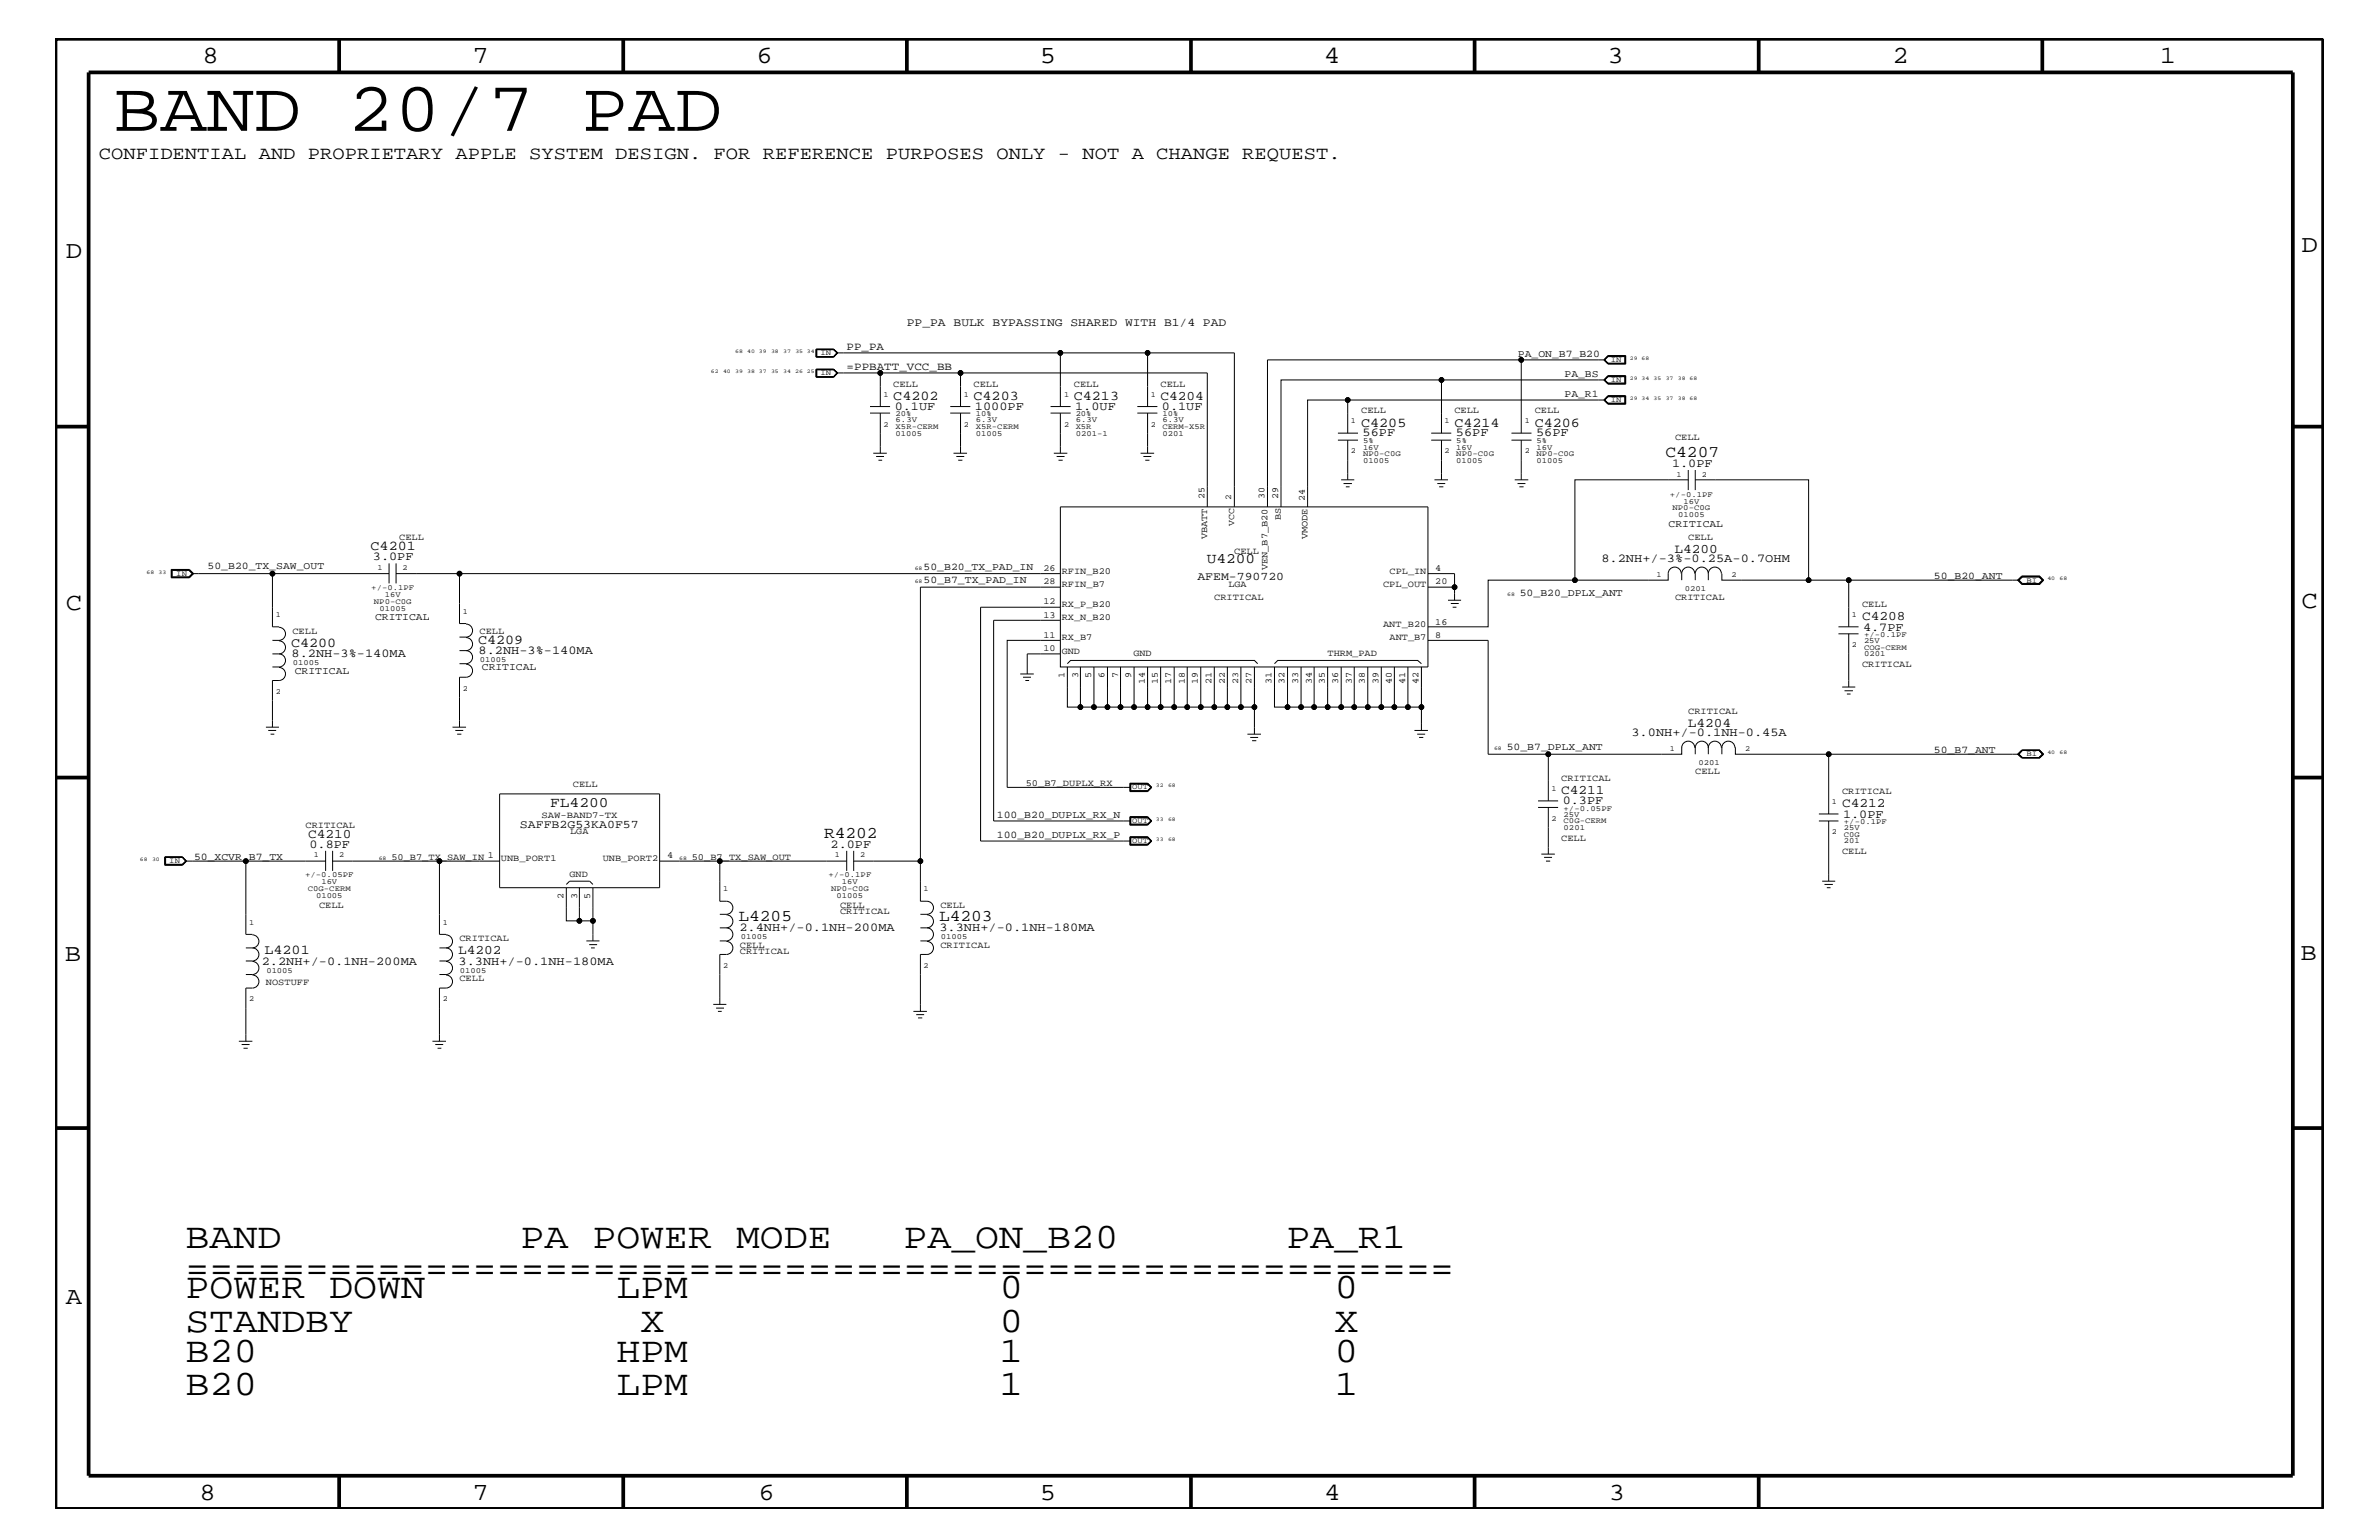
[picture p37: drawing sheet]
<svg xmlns="http://www.w3.org/2000/svg" width="432mm" height="279mm" viewBox="0 0 432 279" stroke-linecap="round" stroke-linejoin="round" font-family="sans-serif">
<defs><g id="words">
<text font-size="12.9" x="20.6" y="23.7">BAND 20/7 PAD</text>
<g font-size="6.5">
<text x="33.7" y="226.5">BAND</text>
<text x="94.5" y="226.5">PA POWER MODE</text>
<text x="164" y="226.5">PA_ON_B20</text>
<text x="233.5" y="226.5">PA_R1</text>
<text x="33.7" y="232">=====================================================</text>
<text x="33.7" y="235.6">POWER DOWN</text>
<text x="111.9" y="235.6">LPM</text>
<text x="181.4" y="235.6">0</text>
<text x="242.2" y="235.6">0</text>
<text x="33.7" y="241.7">STANDBY</text>
<text x="116.2" y="241.7">X</text>
<text x="181.4" y="241.7">0</text>
<text x="242.2" y="241.7">X</text>
<text x="33.7" y="247.1">B20</text>
<text x="111.9" y="247.1">HPM</text>
<text x="181.4" y="247.1">1</text>
<text x="242.2" y="247.1">0</text>
<text x="33.7" y="253.2">B20</text>
<text x="111.9" y="253.2">LPM</text>
<text x="181.4" y="253.2">1</text>
<text x="242.2" y="253.2">1</text>
</g>
<g font-size="4.5">
<text x="36.7" y="11.5">8</text>
<text x="85.8" y="11.5">7</text>
<text x="137.3" y="11.5">6</text>
<text x="188.7" y="11.5">5</text>
<text x="240.3" y="11.5">4</text>
<text x="291.8" y="11.5">3</text>
<text x="343.5" y="11.5">2</text>
<text x="392" y="11.5">1</text>
<text x="11.9" y="46.8">D</text>
<text x="417.7" y="45.7">D</text>
<text x="11.9" y="110.6">C</text>
<text x="417.7" y="110.4">C</text>
<text x="11.8" y="174.3">B</text>
<text x="417.6" y="174.2">B</text>
<text x="11.9" y="236.7">A</text>
<text x="36.2" y="272.1">8</text>
<text x="85.8" y="272.1">7</text>
<text x="137.7" y="272.1">6</text>
<text x="188.7" y="272.1">5</text>
<text x="240.4" y="272.1">4</text>
<text x="292" y="272.1">3</text>
</g>
<text font-size="3.3" x="17.9" y="28.9">CONFIDENTIAL AND PROPRIETARY APPLE SYSTEM DESIGN. FOR REFERENCE PURPOSES ONLY - NOT A CHANGE REQUEST.</text>
<g font-size="3">
<text x="302.3" y="82.8">C4207</text>
<text x="149.6" y="152">R4202</text>
<text x="134" y="167.1">L4205</text>
<text x="170.4" y="167.1">L4203</text>
</g>
<g font-size="2.6">
<text x="219" y="102.2">U4200</text>
<text x="99.9" y="146.5">FL4200</text>
</g>
<g font-size="2.5">
<text x="162.1" y="72.6">C4202</text>
<text x="176.7" y="72.6">C4203</text>
<text x="194.9" y="72.6">C4213</text>
<text x="247.1" y="77.4">C4205</text>
<text x="264" y="77.4">C4214</text>
<text x="278.6" y="77.4">C4206</text>
<text x="67.3" y="99.9">C4201</text>
<text x="52.8" y="117.4">C4200</text>
<text x="86.8" y="116.8">C4209</text>
<text x="48" y="173.2">L4201</text>
</g>
<g font-size="2.4">
<text x="210.7" y="72.6">C4204</text>
<text x="303.9" y="100.4">L4200</text>
<text x="338" y="112.6">C4208</text>
<text x="306.4" y="131.9">L4204</text>
<text x="283.4" y="144">C4211</text>
<text x="334.3" y="146.5">C4212</text>
<text x="55.9" y="152">C4210</text>
<text x="83.1" y="173.2">L4202</text>
</g>
<g font-size="2.2">
<text x="162.4" y="74.4">0.1UF</text>
<text x="177" y="74.4">1000PF</text>
<text x="195.2" y="74.4">1.0UF</text>
<text x="210.9" y="74.4">0.1UF</text>
<text x="247.3" y="79.2">56PF</text>
<text x="264.2" y="79.2">56PF</text>
<text x="278.8" y="79.2">56PF</text>
<text x="303.5" y="84.7">1.0PF</text>
<text x="67.7" y="101.6">3.0PF</text>
<text x="290.7" y="102.1">8.2NH+/-3%-0.25A-0.7OHM</text>
<text x="52.9" y="119.2">8.2NH-3%-140MA</text>
<text x="86.9" y="118.6">8.2NH-3%-140MA</text>
<text x="338.2" y="114.4">4.7PF</text>
<text x="296.1" y="133.5">3.0NH+/-0.1NH-0.45A</text>
<text x="283.6" y="145.9">0.3PF</text>
<text x="334.5" y="148.4">1.0PF</text>
<text x="56.2" y="153.8">0.8PF</text>
<text x="150.7" y="153.8">2.0PF</text>
<text x="134.2" y="168.9">2.4NH+/-0.1NH-200MA</text>
<text x="170.5" y="168.9">3.3NH+/-0.1NH-180MA</text>
<text x="47.5" y="175">2.2NH+/-0.1NH-200MA</text>
<text x="83.2" y="175">3.3NH+/-0.1NH-180MA</text>
</g>
<g font-size="2.1">
<text x="164.6" y="59.2">PP_PA BULK BYPASSING SHARED WITH B1/4 PAD</text>
<text x="217.3" y="105.3">AFEM-790720</text>
<text x="94.4" y="150.1">SAFFB2G53KA0F57</text>
</g>
<g font-size="2">
<text x="153.7" y="63.4">PP_PA</text>
<text x="153.7" y="67.1">=PPBATT_VCC_BB</text>
</g>
<g font-size="1.9">
<text x="275.5" y="64.7">PA_ON_B7_B20</text>
<text x="284" y="68.4">PA_BS</text>
<text x="284" y="72">PA_R1</text>
<text x="302.9" y="95.7">CRITICAL</text>
<text x="37.7" y="103.2">50_B20_TX_SAW_OUT</text>
<text x="167.6" y="105.9">50_B7_TX_PAD_IN</text>
<text x="167.6" y="103.5">50_B20_TX_PAD_IN</text>
<text x="351" y="105">50_B20_ANT</text>
<text x="68.1" y="112.5">CRITICAL</text>
<text x="275.8" y="108.1">50_B20_DPLX_ANT</text>
<text x="53.5" y="122.2">CRITICAL</text>
<text x="87.5" y="121.5">CRITICAL</text>
<text x="273.5" y="136">50_B7_DPLX_ANT</text>
<text x="351" y="136.6">50_B7_ANT</text>
<text x="180.9" y="148.4">100_B20_DUPLX_RX_N</text>
<text x="35.2" y="156">50_XCVR_B7_TX</text>
<text x="180.9" y="152">100_B20_DUPLX_RX_P</text>
</g>
<g font-size="1.7">
<text x="162.1" y="70.1">CELL</text>
<text x="176.7" y="70.1">CELL</text>
<text x="194.9" y="70.1">CELL</text>
<text x="210.7" y="70.1">CELL</text>
<text x="247.1" y="75">CELL</text>
<text x="264" y="75">CELL</text>
<text x="278.6" y="75">CELL</text>
<text x="304" y="79.9">CELL</text>
<text x="218.6" y="90.6" transform="rotate(-90 218.6 90.6)">25</text>
<text x="229.5" y="90.6" transform="rotate(-90 229.5 90.6)">30</text>
<text x="232" y="90.6" transform="rotate(-90 232 90.6)">29</text>
<text x="232.5" y="94.4" transform="rotate(-90 232.5 94.4)">BS</text>
<text x="236.8" y="90.9" transform="rotate(-90 236.8 90.9)">24</text>
<text x="72.5" y="98">CELL</text>
<text x="219.1" y="97.8" transform="rotate(-90 219.1 97.8)">VBATT</text>
<text x="224" y="100.4">CELL</text>
<text x="237.3" y="97.8" transform="rotate(-90 237.3 97.8)">VMODE</text>
<text x="306.4" y="98">CELL</text>
<text x="189.4" y="103.6">26</text>
<text x="189.4" y="106">28</text>
<text x="192.7" y="104.1">RFIN_B20</text>
<text x="192.7" y="106.5">RFIN_B7</text>
<text x="223" y="106.5">LGA</text>
<text x="230" y="103.5" transform="rotate(-90 230 103.5)">VEN_B7_B20</text>
<text x="251" y="106.5">CPL_OUT</text>
<text x="252.2" y="104.1">CPL_IN</text>
<text x="260.5" y="103.6">4</text>
<text x="260.5" y="106">20</text>
<text x="189.4" y="112">13</text>
<text x="189.4" y="109.7">12</text>
<text x="192.7" y="110.2">RX_P_B20</text>
<text x="192.7" y="112.6">RX_N_B20</text>
<text x="220.4" y="108.9">CRITICAL</text>
<text x="251" y="113.7">ANT_B20</text>
<text x="260.5" y="113.3">16</text>
<text x="304" y="108.9">CRITICAL</text>
<text x="338" y="110.2">CELL</text>
<text x="53.1" y="115">CELL</text>
<text x="87" y="115">CELL</text>
<text x="189.4" y="118.1">10</text>
<text x="189.4" y="115.7">11</text>
<text x="192.7" y="118.6">GND</text>
<text x="192.7" y="116.2">RX_B7</text>
<text x="205.7" y="119.1">GND</text>
<text x="241" y="119.1">THRM_PAD</text>
<text x="252.2" y="116.2">ANT_B7</text>
<text x="260.5" y="115.7">8</text>
<text x="193.2" y="123" transform="rotate(-90 193.2 123)">1</text>
<text x="195.7" y="123" transform="rotate(-90 195.7 123)">3</text>
<text x="198" y="123" transform="rotate(-90 198 123)">5</text>
<text x="200.5" y="123" transform="rotate(-90 200.5 123)">6</text>
<text x="202.9" y="123" transform="rotate(-90 202.9 123)">7</text>
<text x="205.3" y="123" transform="rotate(-90 205.3 123)">9</text>
<text x="207.8" y="124.1" transform="rotate(-90 207.8 124.1)">14</text>
<text x="210.1" y="124.1" transform="rotate(-90 210.1 124.1)">15</text>
<text x="212.6" y="124.1" transform="rotate(-90 212.6 124.1)">17</text>
<text x="215.1" y="124.1" transform="rotate(-90 215.1 124.1)">18</text>
<text x="217.4" y="124.1" transform="rotate(-90 217.4 124.1)">19</text>
<text x="219.9" y="124.1" transform="rotate(-90 219.9 124.1)">21</text>
<text x="230.8" y="124.1" transform="rotate(-90 230.8 124.1)">31</text>
<text x="233.2" y="124.1" transform="rotate(-90 233.2 124.1)">32</text>
<text x="235.6" y="124.1" transform="rotate(-90 235.6 124.1)">33</text>
<text x="238.1" y="124.1" transform="rotate(-90 238.1 124.1)">34</text>
<text x="240.5" y="124.1" transform="rotate(-90 240.5 124.1)">35</text>
<text x="242.9" y="124.1" transform="rotate(-90 242.9 124.1)">36</text>
<text x="245.4" y="124.1" transform="rotate(-90 245.4 124.1)">37</text>
<text x="247.7" y="124.1" transform="rotate(-90 247.7 124.1)">38</text>
<text x="250.2" y="124.1" transform="rotate(-90 250.2 124.1)">39</text>
<text x="252.6" y="124.1" transform="rotate(-90 252.6 124.1)">40</text>
<text x="255" y="124.1" transform="rotate(-90 255 124.1)">41</text>
<text x="257.5" y="124.1" transform="rotate(-90 257.5 124.1)">42</text>
<text x="338" y="121">CRITICAL</text>
<text x="306.4" y="129.6">CRITICAL</text>
<text x="104" y="142.9">CELL</text>
<text x="186.2" y="142.6">50_B7_DUPLX_RX</text>
<text x="283.4" y="141.7">CRITICAL</text>
<text x="307.7" y="140.4">CELL</text>
<text x="98.3" y="148.4">SAW-BAND7-TX</text>
<text x="334.3" y="144">CRITICAL</text>
<text x="55.5" y="150.1">CRITICAL</text>
<text x="71" y="156">50_B7_TX_SAW_IN 1</text>
<text x="103.5" y="151.3">LGA</text>
<text x="121.1" y="155.7">4</text>
<text x="125.6" y="156">50_B7_TX_SAW_OUT</text>
<text x="283.4" y="152.6">CELL</text>
<text x="334.3" y="155">CELL</text>
<text x="90.9" y="156.2">UNB_PORT1</text>
<text x="103.4" y="159">GND</text>
<text x="109.4" y="156.2">UNB_PORT2</text>
<text x="57.9" y="164.7">CELL</text>
<text x="102.3" y="163.1" transform="rotate(-90 102.3 163.1)">2</text>
<text x="104.7" y="163.1" transform="rotate(-90 104.7 163.1)">3</text>
<text x="107.1" y="163.1" transform="rotate(-90 107.1 163.1)">5</text>
<text x="152.5" y="165.9">CRITICAL</text>
<text x="152.5" y="164.7">CELL</text>
<text x="170.7" y="164.7">CELL</text>
<text x="83.4" y="170.7">CRITICAL</text>
<text x="134.3" y="172">CELL</text>
<text x="134.3" y="173.2">CRITICAL</text>
<text x="170.7" y="172">CRITICAL</text>
<text x="48.3" y="178.7">NOSTUFF</text>
<text x="83.4" y="178">CELL</text>
</g>
<g font-size="1.6">
<text x="223.4" y="90.7" transform="rotate(-90 223.4 90.7)">2</text>
<text x="224" y="95.4" transform="rotate(-90 224 95.4)">VCC</text>
<text x="222.3" y="124.1" transform="rotate(-90 222.3 124.1)">22</text>
<text x="224.7" y="124.1" transform="rotate(-90 224.7 124.1)">23</text>
<text x="227.2" y="124.1" transform="rotate(-90 227.2 124.1)">27</text>
</g>
<g font-size="1.4">
<text x="148.9" y="64.5">IN</text>
<text x="292.4" y="65.6">IN</text>
<text x="148.9" y="68.1">IN</text>
<text x="160.4" y="72">1</text>
<text x="174.9" y="72">1</text>
<text x="193.1" y="72">1</text>
<text x="208.9" y="72">1</text>
<text x="292.4" y="69.3">IN</text>
<text x="160.4" y="77.4">2</text>
<text x="162.6" y="75.6">20%</text>
<text x="162.6" y="77.9">X5R-CERM</text>
<text x="162.6" y="76.7">6.3V</text>
<text x="174.9" y="77.4">2</text>
<text x="177.1" y="76.7">6.3V</text>
<text x="177.1" y="77.9">X5R-CERM</text>
<text x="177.1" y="75.6">10%</text>
<text x="193.1" y="77.4">2</text>
<text x="195.2" y="75.6">20%</text>
<text x="195.2" y="76.7">6.3V</text>
<text x="195.2" y="77.9">X5R</text>
<text x="208.9" y="77.4">2</text>
<text x="211" y="77.9">CERM-X5R</text>
<text x="211" y="76.7">6.3V</text>
<text x="211" y="75.6">10%</text>
<text x="245.2" y="76.8">1</text>
<text x="262.2" y="76.8">1</text>
<text x="276.8" y="76.8">1</text>
<text x="292.4" y="72.9">IN</text>
<text x="162.6" y="79.1">01005</text>
<text x="177.1" y="79.1">01005</text>
<text x="195.2" y="79.1">0201-1</text>
<text x="211" y="79.1">0201</text>
<text x="245.2" y="82.2">2</text>
<text x="247.4" y="81.6">16V</text>
<text x="247.4" y="83.9">01005</text>
<text x="247.4" y="82.7">NP0-C0G</text>
<text x="247.4" y="80.5">5%</text>
<text x="262.2" y="82.2">2</text>
<text x="264.3" y="81.6">16V</text>
<text x="264.3" y="80.5">5%</text>
<text x="264.3" y="83.9">01005</text>
<text x="264.3" y="82.7">NP0-C0G</text>
<text x="276.8" y="82.2">2</text>
<text x="278.9" y="80.5">5%</text>
<text x="278.9" y="81.6">16V</text>
<text x="278.9" y="83.9">01005</text>
<text x="278.9" y="82.7">NP0-C0G</text>
<text x="304.3" y="86.5">1</text>
<text x="308.9" y="86.5">2</text>
<text x="303.1" y="90.1">+/-0.1PF</text>
<text x="303.6" y="92.6">NP0-C0G</text>
<text x="304.6" y="93.8">01005</text>
<text x="305.6" y="91.4">16V</text>
<text x="32" y="104.4">IN</text>
<text x="67.4" y="107.1">+/-0.1PF</text>
<text x="68.5" y="103.5">1</text>
<text x="73.1" y="103.5">2</text>
<text x="300.7" y="104.7">1</text>
<text x="305.8" y="107.2">0201</text>
<text x="314.3" y="104.7">2</text>
<text x="367.8" y="105.7">BI</text>
<text x="50" y="112">1</text>
<text x="67.9" y="109.5">NP0-C0G</text>
<text x="68.9" y="110.8">01005</text>
<text x="69.8" y="108.3">16V</text>
<text x="84" y="111.4">1</text>
<text x="336.1" y="112">1</text>
<text x="336.1" y="117.4">2</text>
<text x="338.3" y="116.7">25V</text>
<text x="338.3" y="119.1">0201</text>
<text x="338.3" y="115.6">+/-0.1PF</text>
<text x="338.3" y="117.9">COG-CERM</text>
<text x="50" y="125.9">2</text>
<text x="53.2" y="120.7">01005</text>
<text x="84" y="125.3">2</text>
<text x="87.1" y="120.1">01005</text>
<text x="303.1" y="136.2">1</text>
<text x="316.7" y="136.2">2</text>
<text x="367.8" y="137.2">BI</text>
<text x="205.5" y="143.2">OUT</text>
<text x="281.6" y="143.5">1</text>
<text x="308.3" y="138.7">0201</text>
<text x="205.5" y="149.3">OUT</text>
<text x="281.6" y="149">2</text>
<text x="283.8" y="149.4">C0G-CERM</text>
<text x="283.8" y="147.1">+/-0.05PF</text>
<text x="283.8" y="148.2">25V</text>
<text x="332.5" y="145.9">1</text>
<text x="334.7" y="149.5">+/-0.1PF</text>
<text x="57" y="155.6">1</text>
<text x="61.6" y="155.6">2</text>
<text x="151.6" y="155.6">1</text>
<text x="156.1" y="155.6">2</text>
<text x="205.5" y="152.9">OUT</text>
<text x="283.8" y="150.7">0201</text>
<text x="332.5" y="151.3">2</text>
<text x="334.7" y="153">201</text>
<text x="334.7" y="150.7">25V</text>
<text x="334.7" y="151.8">C0G</text>
<text x="30.7" y="156.6">IN</text>
<text x="55.4" y="159.2">+/-0.05PF</text>
<text x="55.9" y="161.7">C0G-CERM</text>
<text x="58.3" y="160.5">16V</text>
<text x="131.2" y="161.7">1</text>
<text x="150.4" y="159.2">+/-0.1PF</text>
<text x="150.8" y="161.7">NP0-C0G</text>
<text x="152.8" y="160.5">16V</text>
<text x="167.6" y="161.7">1</text>
<text x="45.2" y="167.8">1</text>
<text x="57.4" y="162.8">01005</text>
<text x="80.3" y="167.8">1</text>
<text x="151.8" y="162.8">01005</text>
<text x="134.5" y="170.4">01005</text>
<text x="170.8" y="170.4">01005</text>
<text x="48.3" y="176.5">01005</text>
<text x="83.5" y="176.5">01005</text>
<text x="131.2" y="175.6">2</text>
<text x="167.6" y="175.6">2</text>
<text x="45.2" y="181.6">2</text>
<text x="80.3" y="181.6">2</text>
</g>
<g font-size="1">
<text x="133.4" y="64">68</text>
<text x="135.6" y="64">40 39</text>
<text x="140" y="64">38</text>
<text x="142.2" y="64">37</text>
<text x="144.4" y="64">35 34</text>
<text x="295.8" y="65.3">29 68</text>
<text x="129" y="67.7">62</text>
<text x="131.2" y="67.7">40</text>
<text x="133.4" y="67.7">39</text>
<text x="135.6" y="67.7">38 37</text>
<text x="140" y="67.7">35</text>
<text x="142.2" y="67.7">34</text>
<text x="144.4" y="67.7">26 25</text>
<text x="295.8" y="68.9">29 34</text>
<text x="300.1" y="68.9">35</text>
<text x="302.3" y="68.9">37</text>
<text x="304.5" y="68.9">38 68</text>
<text x="295.8" y="72.6">29 34</text>
<text x="300.1" y="72.6">35</text>
<text x="302.3" y="72.6">37</text>
<text x="304.5" y="72.6">38 68</text>
<text x="26.6" y="104.1">68</text>
<text x="28.8" y="104.1">33</text>
<text x="166" y="105.9">68</text>
<text x="166" y="103.5">68</text>
<text x="371.6" y="105.3">40</text>
<text x="373.8" y="105.3">68</text>
<text x="273.6" y="108.1">68</text>
<text x="271.2" y="136">68</text>
<text x="371.6" y="136.8">40</text>
<text x="373.8" y="136.8">68</text>
<text x="209.8" y="142.9">32</text>
<text x="212" y="142.9">68</text>
<text x="209.8" y="149">33</text>
<text x="212" y="149">68</text>
<text x="68.7" y="156">68</text>
<text x="123.3" y="156">68</text>
<text x="209.8" y="152.6">33</text>
<text x="212" y="152.6">68</text>
<text x="25.4" y="156.2">68</text>
<text x="27.6" y="156.2">30</text>
</g>
</g></defs>
<g fill="none" stroke="#000" stroke-width=".18">
<path d="M148.2 67.1h3.1M148.2 63.4h3.1M148.2 64.7h3.1M148.2 68.3h3.1M148.2 63.3v1.5M148.2 67v1.4M148.3 63.4v1.3M148.3 67.1v1.2M151.3 67l.7 .7M151.3 67.1l.7 .6M151.3 63.3l.7 .7M151.3 63.4l.7 .6"/>
<path d="M151.3 67l.8 .7-.8 .7M151.3 63.3l.8 .7-.8 .8M151.3 67.1l.6 .6M151.3 63.4l.6 .6M151.3 67h-3.2v1.4h3.2M151.3 63.3h-3.2v1.5h3.2M151.9 67.7l-.6 .6M151.9 64l-.6 .7M151.9 67.7h7.9v6.1M151.9 64h40.6M152 67.7l-.7 .6M152 67.7l-.7 .7"/>
<path d="M152 64l-.7 .7M152 64l-.7 .8M157.9 73.8h3.7M157.9 74.9h3.7M159.8 67.7h14.5v6.1M159.8 74.9v7.3M172.5 74.9h3.6M172.5 73.8h3.6M174.3 74.9v7.3M174.3 67.7h44.8v24.3M190.7 73.8h3.6M190.7 74.9h3.6"/>
<path d="M192.5 74.9v7.3M206.4 74.9h3.7M206.4 73.8h3.7M208.3 64h-15.8v9.8M208.3 73.8v-9.8h15.7v28M208.3 74.9v7.3M242.8 78.6h3.7M242.8 79.9h3.7M244.6 72.6v6M244.6 79.9v7.2M259.8 78.6h3.6M259.8 79.9h3.6"/>
<path d="M261.6 68.9h-29.1v23.1M261.6 79.9v7.2M274.3 78.6h3.7M274.3 79.9h3.7M276.1 65.3h-46v26.7M276.1 79.9v7.2M291.1 72.6l.8-.8h3.2v1.5h-3.2zM291.1 65.3l.8-.8h3.2v1.6h-3.2zM291.2 72.6l.7 .6M291.2 68.9l.7 .6M291.3 68.9h-29.7v9.7M291.3 72.6h-54v19.4"/>
<path d="M291.3 65.3h-15.2v13.3M291.9 73.2l-.6-.6 .6-.6h3v1.2M291.9 64.7h3v1.2h-3l-.6-.6zM291.9 68.2h3.2v1.5h-3.2l-.8-.8zM291.9 71.8l-.7 .8M291.9 64.5l-.7 .8M291.9 68.2l-.7 .7M291.9 73.2h3.1M291.9 69.5h3.1M294.9 69.5v-1.2h-3l-.6 .6 .6 .6M295 71.9h-3.1l-.7 .7M295 64.6h-3.1l-.7 .7"/>
<path d="M295 68.3h-3.1l-.7 .6M295 71.8v1.5h-3.1l-.7-.7M295 64.5v1.5h-3.1l-.7-.7M295 68.2v1.4h-3.1l-.7-.7M158.5 82.2h2.5M159 82.8h1.5M159.4 83.5h.7M173.1 82.2h2.4M173.6 82.8h1.4M173.9 83.5h.8M191.3 82.2h2.4M191.8 82.8h1.4"/>
<path d="M192.1 83.5h.8M192.5 92h66.7v29h-66.7zM207 82.2h2.5M207.5 82.8h1.5M207.9 83.5h.7M243.4 87.1h2.4M243.9 87.7h1.5M244.3 88.3h.7M260.4 87.1h2.4M260.9 87.7h1.4M261.2 88.3h.8M274.9 87.1h2.5"/>
<path d="M275.4 87.7h1.5M275.8 88.3h.7M306.4 87.1h-20.5v18.2M306.4 85.3v3.6M307.7 85.3v3.6M307.7 87.1h20.6v18.2h-15.8v-1.2M31.1 103.3h3.3l.7 .8-.7 .7h-3.3zM31.2 103.5h3.1l.6 .6-.6 .6h-3.1zM34.3 103.4h-3.1v1.4h3.1M34.3 103.4l.8 .7-.8 .7M34.3 103.4l.7 .7-.7 .7M34.9 104.1h35.7"/>
<path d="M49.4 118.6h1.2a1.19 1.19 0 0 1 1.2 1.2 1.19 1.19 0 0 1-1.1 1.2h-1.3M49.4 104.1v9.6h1.2M50.6 113.8a1.19 1.19 0 0 1 1.2 1.2 1.19 1.19 0 0 1-1.1 1.2h-1.3M50.6 116.3a1.19 1.19 0 0 1 1.2 1.1 1.19 1.19 0 0 1-1.1 1.2M70.6 102.2v3.7M71.9 102.2v3.7M71.9 104.1h11.5M83.4 118h1.2a1.19 1.19 0 0 1 1.2 1.2 1.19 1.19 0 0 1-1.2 1.2M83.4 115.6h1.2M84.6 113.2a1.19 1.19 0 0 1 1.2 1.2 1.19 1.19 0 0 1-1.2 1.2M84.6 115.7a1.19 1.19 0 0 1 1.2 1.1 1.19 1.19 0 0 1-1.2 1.2M192.5 104.1h-109.1v9h1.2"/>
<path d="M192.5 116.2h-9.7v26.7h22.4M192.5 112.5h-12.1v36.4h24.8M192.5 106.5h-25.4v49.7M192.5 110.2h-14.5v42.4h27.2M192.5 118.6h-6.1v3.7M259.2 116.2h10.9v20.6h35.1v-1.2M259.2 104.1h4.8v4.8M259.2 106.5h4.8M262.8 108.9h2.4M263.3 109.5h1.5M263.7 110.2h.6M305.2 104.1a1.19 1.19 0 0 0-1.2-1.2 1.19 1.19 0 0 0-1.2 1.2v1.2h-32.7v8.4h-10.9"/>
<path d="M307.6 104.1a1.19 1.19 0 0 0-1.2-1.2 1.19 1.19 0 0 0-1.2 1.2v1.2M310.1 104.1a1.19 1.19 0 0 1 1.2-1.2 1.19 1.19 0 0 1 1.1 1.2M310.1 104.1a1.19 1.19 0 0 0-1.2-1.2 1.19 1.19 0 0 0-1.2 1.2v1.2M310.1 104.1v1.2M328.3 105.3h7.3M333.7 115h3.6M333.7 113.7h3.6M335.6 115v9.6M366.3 105.3l.8-.7h3.1l.7 .7-.7 .7h-3.1zM366.4 105.3l.7-.6h3l.7 .6-.7 .6h-3zM366.5 105.3h-30.9v8.4M367 104.5h3.2l.7 .8-.7 .7h-3.2l-.8-.7z"/>
<path d="M367.1 104.7h3l.6 .6-.6 .6h-3l-.6-.6zM48.3 131.9h2.3M48.7 132.5h1.4M49.1 133.2h.7M50.6 121.1a1.19 1.19 0 0 1 1.2 1.2 1.19 1.19 0 0 1-1.1 1.2h-1.3v8.4M82.1 131.9h2.5M82.6 132.5h1.5M83 133.2h.7M83.4 120.4h1.2M84.6 122.9h-1.2v9M84.6 120.5a1.19 1.19 0 0 1 1.2 1.2 1.19 1.19 0 0 1-1.2 1.2M185.2 122.3h2.4"/>
<path d="M185.7 122.9h1.4M186.1 123.5h.7M193.7 120.4l.6-.6h33.4l.6 .6M193.7 121v7.3h2.4v-7.3M196.1 128.3h2.5M198.6 121v7.3h2.4v-7.3M203.4 121v7.3h-2.4M203.4 128.3h2.4M205.8 121v7.3h2.5v-7.3M210.7 128.3h2.4M210.7 121v7.3h-2.4M213.1 121v7.3h2.4v-7.3"/>
<path d="M215.5 128.3h2.4M217.9 121v7.3h2.5v-7.3M220.4 128.3h2.4M222.8 121v7.3h2.4v-7.3M225.2 128.3h2.5M226.4 133.2h2.5M226.9 133.8h1.5M227.3 134.4h.7M227.7 121v12.2M231.3 120.4l.6-.6h25.4l.7 .6M231.3 121v7.3h2.4v-7.3M236.1 128.3h2.4"/>
<path d="M236.1 121v7.3h-2.4M238.5 121v7.3h2.5v-7.3M241 128.3h2.4M243.4 121v7.3h2.4v-7.3M245.8 128.3h2.5M248.3 121v7.3h2.4v-7.3M250.7 128.3h2.4M253.1 121v7.3h2.4v-7.3M255.5 128.3h2.5M256.7 132.5h2.5M257.2 133.2h1.5M257.6 133.8h.7"/>
<path d="M258 121v11.5M281 136.8v8.5M305.2 135.7a1.19 1.19 0 0 1 1.2-1.2 1.19 1.19 0 0 1 1.2 1.2M307.7 135.6v1.2M307.7 135.7a1.19 1.19 0 0 1 1.2-1.2 1.19 1.19 0 0 1 1.2 1.2 1.19 1.19 0 0 1 1.2-1.2 1.19 1.19 0 0 1 1.1 1.2M310.1 135.6v1.2M312.5 135.7a1.19 1.19 0 0 1 1.2-1.2 1.19 1.19 0 0 1 1.2 1.2M312.5 135.6v1.2M315 135.6v1.2h16.9M334.4 124.6h2.3M334.8 125.3h1.5M335.2 125.9h.7"/>
<path d="M366.5 136.8h-34.6v10.9M367 136.1h3.2l.7 .7-.7 .7h-3.2l-.8-.7zM367.1 136.1h3.1l.7 .7-.7 .7h-3.1l-.8-.7zM367.1 136.2h3l.7 .6-.7 .6h-3M367.1 136.2h3l.6 .6-.6 .6h-3M367.1 136.2l-.7 .6 .7 .6M367.1 136.2l-.6 .6 .6 .6M29.9 155.5h3.2l.8 .7-.8 .8h-3.2zM30 155.6h3.1M30 156.8h3.1M30 155.5v1.4h3.1l.7-.7M30.1 155.6v1.2"/>
<path d="M33.1 155.5l.7 .7M33.1 155.6l.7 .6M33.1 155.6l.6 .6M33.7 156.2l-.6 .6M33.7 156.2h10.9M33.8 156.2l-.7 .6M59.1 154.4v3.6M59.1 156.2h-14.5v13.3h1.2M60.4 154.4v3.6M60.4 156.2h19.4M90.7 156.2h-10.9v13.3h1.1M90.7 144h29v17.1h-29z"/>
<path d="M119.7 156.2h10.9v7.3h1.2a1.19 1.19 0 0 1 1.2 1.2 1.19 1.19 0 0 1-1.1 1.2M130.6 156.2h23.1M153.7 154.4v3.6M154.9 156.2h12.2v7.3h1.1a1.19 1.19 0 0 1 1.2 1.2 1.19 1.19 0 0 1-1.1 1.2h-1.2M154.9 154.4v3.6M205.1 142.1h3.2l.8 .8-.8 .7h-3.2zM205.1 148.2h3.2l.8 .7-.8 .8h-3.2zM205.1 151.8h3.2l.8 .8-.8 .8h-3.2zM205.2 151.9h3.1l.7 .7M205.2 148.3h3.1l.7 .6M205.2 153.2h3.1M205.2 151.8v1.5h3.1l.7-.7"/>
<path d="M205.2 142.2h3.1l.7 .7-.7 .6h-3.1zM205.2 148.2v1.4h3.1l.7-.7M205.2 149.5h3.1M205.2 142.3h3.1l.6 .6-.6 .5h-3.1zM205.2 149.5v-1.1h3.1l.6 .5-.6 .6M208.3 151.8l.7 .8M208.3 148.2l.7 .7M208.3 153.2l.6-.6-.6-.6h-3.1v1.2M209 152.6l-.7 .6M209 148.9l-.7 .6M279.2 145.3h3.6M279.2 146.5h3.6"/>
<path d="M279.8 155h2.4M280.3 155.6h1.4M280.6 156.2h.8M281 146.5v8.5M330.1 147.7h3.6M330.1 148.9h3.6M330.7 159.9h2.4M331.9 148.9v11M44.6 172h1.2M45.8 174.4a1.19 1.19 0 0 1 1.2 1.2 1.19 1.19 0 0 1-1.2 1.2h-1.2M45.8 169.6a1.19 1.19 0 0 1 1.2 1.2 1.19 1.19 0 0 1-1.2 1.2M45.8 172a1.19 1.19 0 0 1 1.2 1.2 1.19 1.19 0 0 1-1.2 1.2h-1.2"/>
<path d="M45.8 176.9a1.19 1.19 0 0 1 1.2 1.2 1.19 1.19 0 0 1-1.2 1.2h-1.2v9.6M79.8 172h1.1M80.9 174.4a1.19 1.19 0 0 1 1.2 1.2 1.19 1.19 0 0 1-1.1 1.2h-1.2M80.9 169.6a1.19 1.19 0 0 1 1.2 1.2 1.19 1.19 0 0 1-1.1 1.2M80.9 172a1.19 1.19 0 0 1 1.2 1.2 1.19 1.19 0 0 1-1.1 1.2h-1.2M80.9 176.9a1.19 1.19 0 0 1 1.2 1.2 1.19 1.19 0 0 1-1.1 1.2h-1.2v9.6M102.8 161.1v6h2.4v-6M102.8 160.5l.6-.6h3.6l.6 .6M105.2 167.1h2.4M106.4 170.7h2.4M106.9 171.4h1.5M107.3 172h.7"/>
<path d="M107.6 161.1v9.6M130.6 168.3h1.2a1.19 1.19 0 0 1 1.2 1.2 1.19 1.19 0 0 1-1.1 1.2M130.6 165.9h1.2M130.6 170.7h1.2M131.8 166a1.19 1.19 0 0 1 1.2 1.1 1.19 1.19 0 0 1-1.1 1.2M131.8 170.8a1.19 1.19 0 0 1 1.2 1.2 1.19 1.19 0 0 1-1.1 1.2M131.8 173.2h-1.2v9M167.1 168.3h1.1M168.2 168.3a1.19 1.19 0 0 1 1.2 1.2 1.19 1.19 0 0 1-1.1 1.2h-1.2M168.2 166a1.19 1.19 0 0 1 1.2 1.1 1.19 1.19 0 0 1-1.1 1.2M168.2 170.8a1.19 1.19 0 0 1 1.2 1.2 1.19 1.19 0 0 1-1.1 1.2h-1.2v10.3M331.2 160.5h1.5"/>
<path d="M331.6 161.1h.7M43.4 188.9h2.4M43.9 189.5h1.4M44.2 190.2h.8M78.5 188.9h2.4M79 189.5h1.4M79.4 190.2h.7M129.5 182.2h2.3M130 182.9h1.4M130.3 183.5h.7M165.8 183.5h2.4M166.3 184.1h1.4"/>
<path d="M166.6 184.7h.8"/>
<circle cx="159.8" cy="67.7" r=".42"/>
<circle cx="174.3" cy="67.7" r=".42"/>
<circle cx="192.5" cy="64" r=".42"/>
<circle cx="208.3" cy="64" r=".42"/>
<circle cx="244.6" cy="72.6" r=".42"/>
<circle cx="261.6" cy="68.9" r=".42"/>
<circle cx="276.1" cy="65.3" r=".42"/>
<circle cx="49.4" cy="104.1" r=".42"/>
<circle cx="83.4" cy="104.1" r=".42"/>
<circle cx="264" cy="106.5" r=".42"/>
<circle cx="285.9" cy="105.3" r=".42"/>
<circle cx="328.3" cy="105.3" r=".42"/>
<circle cx="335.6" cy="105.3" r=".42"/>
<circle cx="196.1" cy="128.3" r=".42"/>
<circle cx="198.6" cy="128.3" r=".42"/>
<circle cx="201" cy="128.3" r=".42"/>
<circle cx="203.4" cy="128.3" r=".42"/>
<circle cx="205.8" cy="128.3" r=".42"/>
<circle cx="208.3" cy="128.3" r=".42"/>
<circle cx="210.7" cy="128.3" r=".42"/>
<circle cx="213.1" cy="128.3" r=".42"/>
<circle cx="215.5" cy="128.3" r=".42"/>
<circle cx="217.9" cy="128.3" r=".42"/>
<circle cx="220.4" cy="128.3" r=".42"/>
<circle cx="222.8" cy="128.3" r=".42"/>
<circle cx="225.2" cy="128.3" r=".42"/>
<circle cx="227.7" cy="128.3" r=".42"/>
<circle cx="233.7" cy="128.3" r=".42"/>
<circle cx="236.1" cy="128.3" r=".42"/>
<circle cx="238.5" cy="128.3" r=".42"/>
<circle cx="241" cy="128.3" r=".42"/>
<circle cx="243.4" cy="128.3" r=".42"/>
<circle cx="245.8" cy="128.3" r=".42"/>
<circle cx="248.3" cy="128.3" r=".42"/>
<circle cx="250.7" cy="128.3" r=".42"/>
<circle cx="253.1" cy="128.3" r=".42"/>
<circle cx="255.5" cy="128.3" r=".42"/>
<circle cx="258" cy="128.3" r=".42"/>
<circle cx="281" cy="136.8" r=".42"/>
<circle cx="331.9" cy="136.8" r=".42"/>
<circle cx="44.6" cy="156.2" r=".42"/>
<circle cx="79.8" cy="156.2" r=".42"/>
<circle cx="130.6" cy="156.2" r=".42"/>
<circle cx="167.1" cy="156.2" r=".42"/>
<circle cx="105.2" cy="167.1" r=".42"/>
<circle cx="107.6" cy="167.1" r=".42"/>
</g>
<g fill="none" stroke="#000" stroke-width=".68" stroke-linecap="butt">
<path d="M10.1 7h411.6v266.8h-411.6zM16.1 13.1h400.1v254.6h-400.1zM61.6 7v6.1M113.1 7v6.1M164.6 7v6.1M216.2 7v6.1M267.6 7v6.1M319.2 7v6.1M370.7 7v6.1M10.1 77.4h6M416.2 77.4h5.5M10.1 141.1h6"/>
<path d="M416.2 141.1h5.5M10.1 204.7h6M416.2 204.7h5.5M61.6 267.7v6.1M113.1 267.7v6.1M164.6 267.7v6.1M216.2 268v5.8M267.6 267.7v6.1M319.2 267.7v6.1"/>
</g>
<g fill="#000">
<circle cx="159.8" cy="67.7" r=".42"/>
<circle cx="174.3" cy="67.7" r=".42"/>
<circle cx="192.4" cy="64" r=".42"/>
<circle cx="208.3" cy="64" r=".42"/>
<circle cx="244.6" cy="72.6" r=".42"/>
<circle cx="261.6" cy="68.9" r=".42"/>
<circle cx="276.1" cy="65.3" r=".42"/>
<circle cx="49.4" cy="104.1" r=".42"/>
<circle cx="83.4" cy="104.1" r=".42"/>
<circle cx="264" cy="106.5" r=".42"/>
<circle cx="285.8" cy="105.3" r=".42"/>
<circle cx="328.3" cy="105.3" r=".42"/>
<circle cx="335.5" cy="105.3" r=".42"/>
<circle cx="196.1" cy="128.3" r=".42"/>
<circle cx="198.5" cy="128.3" r=".42"/>
<circle cx="201" cy="128.3" r=".42"/>
<circle cx="203.4" cy="128.3" r=".42"/>
<circle cx="205.8" cy="128.3" r=".42"/>
<circle cx="208.3" cy="128.3" r=".42"/>
<circle cx="210.7" cy="128.3" r=".42"/>
<circle cx="213.1" cy="128.3" r=".42"/>
<circle cx="215.5" cy="128.3" r=".42"/>
<circle cx="217.9" cy="128.3" r=".42"/>
<circle cx="220.4" cy="128.3" r=".42"/>
<circle cx="222.8" cy="128.3" r=".42"/>
<circle cx="225.2" cy="128.3" r=".42"/>
<circle cx="227.7" cy="128.3" r=".42"/>
<circle cx="233.7" cy="128.3" r=".42"/>
<circle cx="236.1" cy="128.3" r=".42"/>
<circle cx="238.5" cy="128.3" r=".42"/>
<circle cx="241" cy="128.3" r=".42"/>
<circle cx="243.4" cy="128.3" r=".42"/>
<circle cx="245.8" cy="128.3" r=".42"/>
<circle cx="248.2" cy="128.3" r=".42"/>
<circle cx="250.7" cy="128.3" r=".42"/>
<circle cx="253.1" cy="128.3" r=".42"/>
<circle cx="255.5" cy="128.3" r=".42"/>
<circle cx="258" cy="128.3" r=".42"/>
<circle cx="281" cy="136.8" r=".42"/>
<circle cx="331.9" cy="136.8" r=".42"/>
<circle cx="44.6" cy="156.2" r=".42"/>
<circle cx="79.8" cy="156.2" r=".42"/>
<circle cx="130.6" cy="156.2" r=".42"/>
<circle cx="167" cy="156.2" r=".42"/>
<circle cx="105.2" cy="167.1" r=".42"/>
<circle cx="107.6" cy="167.1" r=".42"/>
</g>
<use href="#words"/>
</svg>
